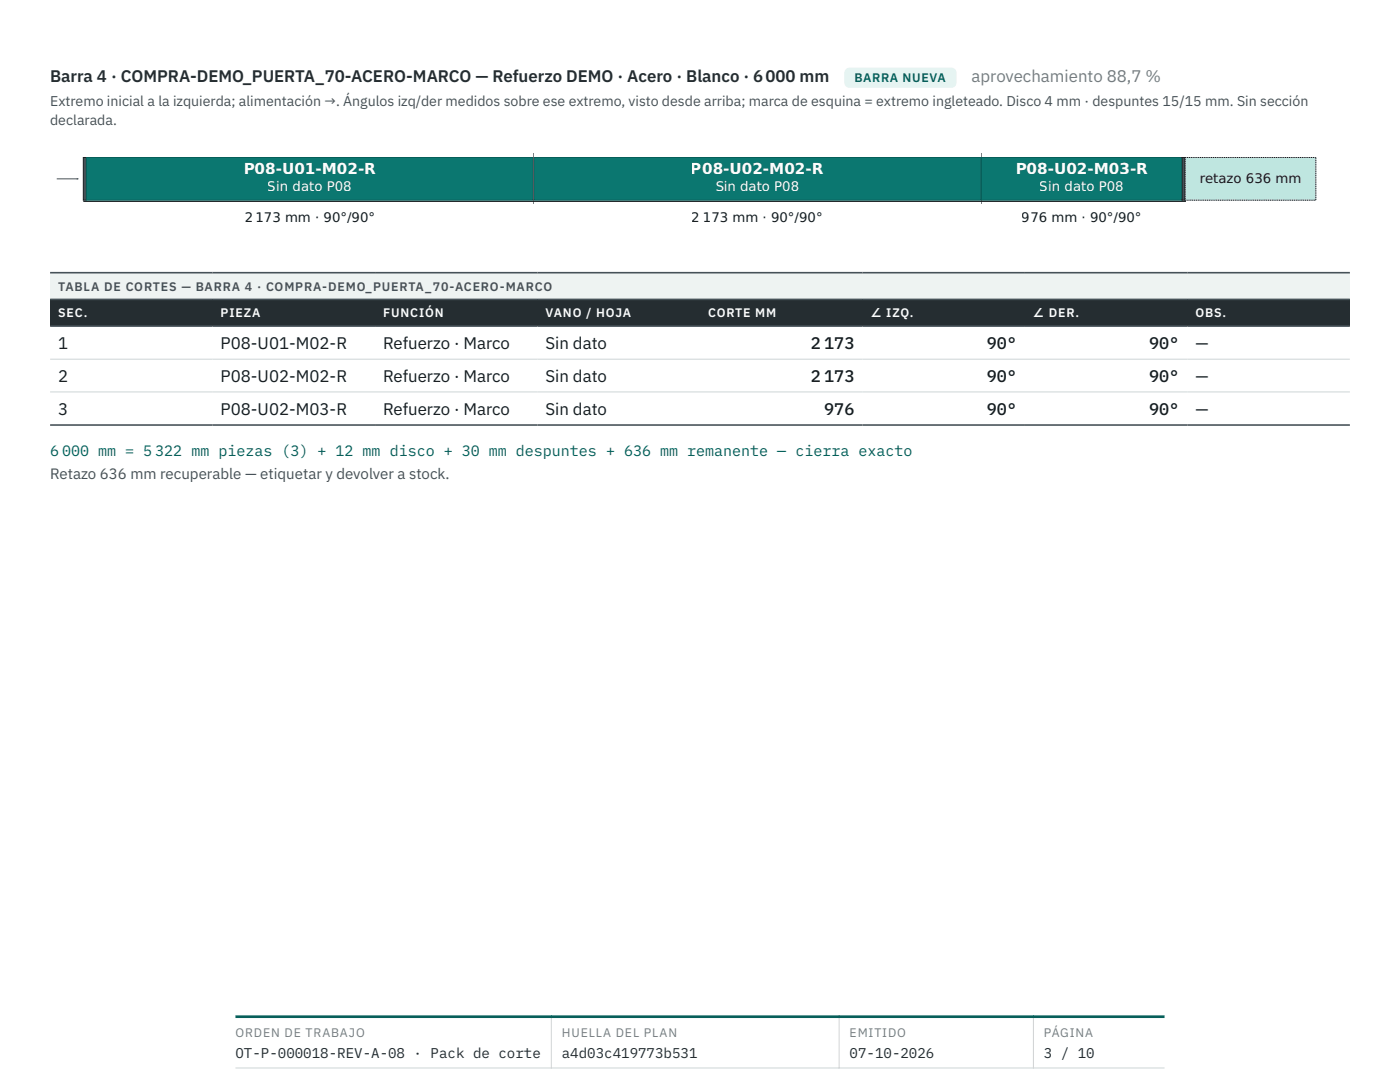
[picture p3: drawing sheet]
<svg xmlns="http://www.w3.org/2000/svg" width="279mm" height="216mm" viewBox="0 0 279 216" stroke-linecap="round" stroke-linejoin="round" font-family="sans-serif">
<defs><g id="words">
<text font-size="3.4" fill="#252d31" x="10" y="16.4">Barra 4 · COMPRA-DEMO_PUERTA_70-ACERO-MARCO — Refuerzo DEMO · Acero · Blanco · 6 000 mm</text>
<text font-size="3.4" fill="#727d82" x="193.9" y="16.4">aprovechamiento 88,7 %</text>
<g font-size="3.4" fill="#161c1f">
<text x="11.6" y="69.7">1</text>
<text x="44" y="69.7">P08-U01-M02-R</text>
<text x="76.5" y="69.7">Refuerzo · Marco</text>
<text x="108.9" y="69.7">Sin dato</text>
<text x="161.8" y="69.7">2 173</text>
<text x="196.9" y="69.7">90°</text>
<text x="229.3" y="69.7">90°</text>
<text x="238.6" y="69.7">—</text>
<text x="11.6" y="76.2">2</text>
<text x="44" y="76.2">P08-U02-M02-R</text>
<text x="76.5" y="76.2">Refuerzo · Marco</text>
<text x="108.9" y="76.2">Sin dato</text>
<text x="161.8" y="76.2">2 173</text>
<text x="196.9" y="76.2">90°</text>
<text x="229.3" y="76.2">90°</text>
<text x="238.6" y="76.2">—</text>
<text x="11.6" y="82.7">3</text>
<text x="44" y="82.7">P08-U02-M03-R</text>
<text x="76.5" y="82.7">Refuerzo · Marco</text>
<text x="108.9" y="82.7">Sin dato</text>
<text x="164.5" y="82.7">976</text>
<text x="196.9" y="82.7">90°</text>
<text x="229.3" y="82.7">90°</text>
<text x="238.6" y="82.7">—</text>
</g>
<g font-size="3" fill="#fcfdfc">
<text x="48.6" y="34.7">P08-U01-M02-R</text>
<text x="137.9" y="34.7">P08-U02-M02-R</text>
<text x="202.7" y="34.7">P08-U02-M03-R</text>
</g>
<text font-size="3" fill="#075f5a" x="10" y="91">6 000 mm = 5 322 mm piezas (3) + 12 mm disco + 30 mm despuntes + 636 mm remanente — cierra exacto</text>
<text font-size="3" fill="#465158" x="10" y="95.5">Retazo 636 mm recuperable — etiquetar y devolver a stock.</text>
<g font-size="2.8" fill="#465158">
<text x="10" y="21.2">Extremo inicial a la izquierda; alimentación →. Ángulos izq/der medidos sobre ese extremo, visto desde arriba; marca de esquina = extremo ingleteado. Disco 4 mm · despuntes 15/15 mm. Sin sección</text>
<text x="10" y="24.9">declarada.</text>
</g>
<g font-size="2.8" fill="#252d31">
<text x="47" y="211">OT-P-000018-REV-A-08 · Pack de corte</text>
<text x="112.1" y="211">a4d03c419773b531</text>
<text x="169.6" y="211">07-10-2026</text>
<text x="208.3" y="211">3 / 10</text>
</g>
<g font-size="2.7" fill="#fcfdfc">
<text x="53.5" y="38.1">Sin dato P08</text>
<text x="142.8" y="38.1">Sin dato P08</text>
<text x="207.5" y="38.1">Sin dato P08</text>
</g>
<g font-size="2.7" fill="#161c1f">
<text x="239.4" y="36.5">retazo 636 mm</text>
<text x="48.8" y="44.2">2</text>
<text x="51" y="44.2">173 mm · 90°/90°</text>
<text x="138.1" y="44.2">2</text>
<text x="140.3" y="44.2">173 mm · 90°/90°</text>
<text x="203.9" y="44.2">976 mm · 90°/90°</text>
</g>
<text font-size="2.5" fill="#075f5a" x="170.5" y="16.4">BARRA NUEVA</text>
<text font-size="2.5" fill="#465158" x="11.6" y="58">TABLA DE CORTES — BARRA 4 · COMPRA-DEMO_PUERTA_70-ACERO-MARCO</text>
<g font-size="2.5" fill="#fcfdfc">
<text x="11.6" y="63.3">SEC.</text>
<text x="44" y="63.3">PIEZA</text>
<text x="76.5" y="63.3">FUNCIÓN</text>
<text x="108.9" y="63.3">VANO / HOJA</text>
<text x="141.3" y="63.3">CORTE MM</text>
<text x="173.7" y="63.3">∠ IZQ.</text>
<text x="206.1" y="63.3">∠ DER.</text>
<text x="238.6" y="63.3">OBS.</text>
</g>
<g font-size="2.5" fill="#727d82">
<text x="47" y="206.9">ORDEN DE TRABAJO</text>
<text x="112.1" y="206.9">HUELLA DEL PLAN</text>
<text x="169.6" y="206.9">EMITIDO</text>
<text x="208.3" y="206.9">PÁGINA</text>
</g>
</g></defs>
<path d="M168.5 13.5h22.4v4h-22.4z" fill="#e6f4f2"/>
<path d="M10 54.4h259.4v5.3h-259.4z" fill="#eef3f2"/>
<g fill="#252d31">
<path d="M10 59.7h32.4v5.4h-32.4z"/>
<path d="M42.4 59.7h32.5v5.4h-32.5z"/>
<path d="M74.9 59.7h32.4v5.4h-32.4z"/>
<path d="M107.3 59.7h32.4v5.4h-32.4z"/>
<path d="M139.7 59.7h32.4v5.4h-32.4z"/>
<path d="M172.1 59.7h32.5v5.4h-32.5z"/>
<path d="M204.5 59.7h32.5v5.4h-32.5z"/>
<path d="M237 59.7h32.4v5.4h-32.4z"/>
</g>
<path d="M10 71.7h259.4M10 78.2h259.4" fill="none" stroke="#cdd5d6" stroke-width=".2"/>
<path d="M10 54.4h259.4M10 59.7h259.4M10 65.1h259.4M10 84.8h259.4" fill="none" stroke="#465158" stroke-width=".32"/>
<path d="M16.6 31.4h.6v8.5h-.6z" fill="#465158" stroke="#161c1f" stroke-width=".2"/>
<path d="M11.3 35.7h4.3z" fill="#000" stroke="#465158" stroke-width=".2"/>
<path d="M15.3 35.5l.4 .2-.4 .2z" fill="#465158"/>
<path d="M17.2 31.4h89.2v8.5h-89.2z" fill="#0b7770" stroke="#075f5a" stroke-width=".2"/>
<path d="M106.5 30.7v10" fill="none" stroke="#e56a32" stroke-width=".2"/>
<path d="M106.6 31.4h89.1v8.5h-89.1z" fill="#0b7770" stroke="#075f5a" stroke-width=".2"/>
<path d="M195.8 30.7v10" fill="none" stroke="#e56a32" stroke-width=".2"/>
<path d="M195.9 31.4h40v8.5h-40z" fill="#0b7770" stroke="#075f5a" stroke-width=".2"/>
<path d="M235.9 31.4h.6v8.5h-.6z" fill="#465158" stroke="#161c1f" stroke-width=".2"/>
<path d="M236.5 31.4h26.1v8.5h-26.1z" fill="#bfe6e0" stroke="#161c1f" stroke-width=".2" stroke-dasharray=".2 .1" stroke-linecap="butt"/>
<path d="M16.6 40.2h220.1z" fill="#000" stroke="#161c1f" stroke-width=".2"/>
<path d="M47 213.1h185.4M110 202.6v10.6M167.5 202.6v10.6M206.2 202.6v10.6" fill="none" stroke="#cdd5d6" stroke-width=".2"/>
<path d="M47 202.9h185.4" fill="none" stroke="#075f5a" stroke-width=".53"/>
<use href="#words"/>
</svg>
